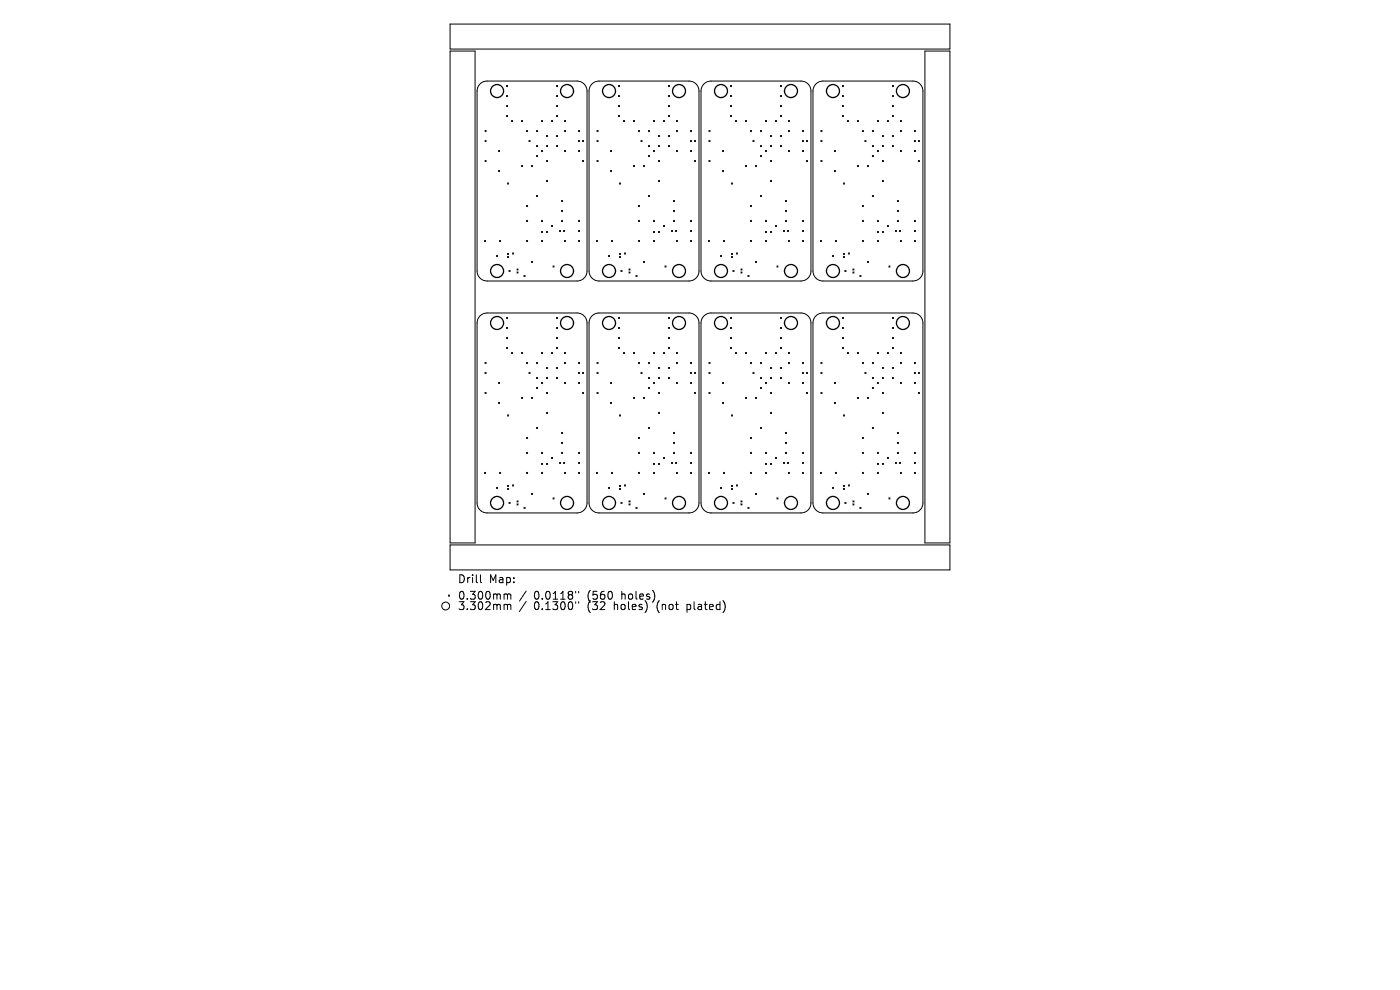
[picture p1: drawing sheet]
<svg xmlns="http://www.w3.org/2000/svg" width="297mm" height="210mm" viewBox="0 0 297 210" stroke-linecap="round" stroke-linejoin="round" font-family="sans-serif">
<defs><g id="words">
<g font-size="2.3">
<text x="97" y="123.9">Drill</text>
<text x="103.7" y="123.9">Map:</text>
<text x="97" y="127.4">0.300mm</text>
<text x="97" y="129.6">3.302mm</text>
<text x="113.3" y="127.4">0.0118&quot;</text>
<text x="113.3" y="129.6">0.1300&quot;</text>
<text x="124.7" y="127.4">(560</text>
<text x="124.7" y="129.6">(32</text>
<text x="130.5" y="129.6">holes)</text>
<text x="132.1" y="127.4">holes)</text>
<text x="139.7" y="129.6">(not</text>
<text x="146.2" y="129.6">plated)</text>
</g>
</g></defs>
<g fill="none" stroke="#000" stroke-width=".21">
<path d="M95.5 10.8h5.3v104.4h-5.3zM95.5 5.1h106v5.3h-106zM101.8 17.9l.6-.5 .8-.2h19.2a2.12 2.12 0 0 1 2.1 2.1v38.2a2.12 2.12 0 0 1-2.1 2.1h-19.1a2.12 2.12 0 0 1-2.1-2.1v-38.2l.2-.8zM107.4 18.1l.3 .3M107.7 18.1l-.3 .3M118 18.1l.3 .3M118.3 18.1l-.3 .3M125.5 17.9l.7-.5 .7-.2h19.3a2.12 2.12 0 0 1 2.1 2.1v38.2a2.12 2.12 0 0 1-2.1 2.1h-19.1a2.12 2.12 0 0 1-2.1-2.1v-38.2l.1-.8zM131.2 18.1l.2 .3M131.4 18.1l-.2 .3M141.8 18.1l.3 .3M142.1 18.1l-.3 .3"/>
<path d="M149.3 17.9l.6-.5 .8-.2h19.2a2.12 2.12 0 0 1 2.1 2.1v38.2a2.12 2.12 0 0 1-2.1 2.1h-19.1a2.12 2.12 0 0 1-2.1-2.1v-38.2l.2-.8zM155 18.1l.2 .3M155.2 18.1l-.2 .3M165.6 18.1l.2 .3M165.8 18.1l-.2 .3M173 17.9l.7-.5 .8-.2h19.2a2.12 2.12 0 0 1 2.1 2.1v38.2a2.12 2.12 0 0 1-2.1 2.1h-19.1a2.12 2.12 0 0 1-2.1-2.1v-38.2l.1-.8zM178.7 18.1l.3 .3M179 18.1l-.3 .3M189.3 18.1l.3 .3M189.6 18.1l-.3 .3M196.2 10.8h5.3v104.4h-5.3zM102.9 27.7l.2 .2"/>
<path d="M102.9 29.8l.2 .2M102.9 34l.2 .3M103.1 27.7l-.2 .2M103.1 29.8l-.2 .2M103.1 34l-.2 .3M105.7 31.9l.3 .3M105.7 36.2l.3 .2M106 31.9l-.3 .3M106 36.2l-.3 .2M107.4 20.3l.3 .2M107.4 22.4l.3 .2M107.4 24.5l.3 .2"/>
<path d="M107.7 38.8l.2 .3M107.7 20.3l-.3 .2M107.7 22.4l-.3 .2M107.7 24.5l-.3 .2M107.9 38.8l-.2 .3M108.5 25.6l.3 .2M108.8 25.6l-.3 .2M110.6 25.6l.3 .2M110.6 35.1l.3 .2M110.9 25.6l-.3 .2M110.9 35.1l-.3 .2M111.7 27.7l.2 .2"/>
<path d="M111.9 27.7l-.2 .2M112.2 29.8l.3 .2M112.5 29.8l-.3 .2M112.7 35.1l.3 .2M113 35.1l-.3 .2M113.8 30.9l.3 .2M113.8 27.7l.3 .2M113.8 33l.3 .2M114.1 27.7l-.3 .2M114.1 30.9l-.3 .2M114.1 33l-.3 .2M114.9 25.6l.2 .2"/>
<path d="M114.9 31.9l.2 .3M115.1 31.9l-.2 .3M115.1 25.6l-.2 .2M115.9 28.7l.3 .3M115.9 30.9l.3 .2M115.9 34l.3 .3M115.9 38.3l.3 .2M116.2 28.7l-.3 .3M116.2 30.9l-.3 .2M116.2 34l-.3 .3M116.2 38.3l-.3 .2M117 25.6l.2 .2"/>
<path d="M117.2 25.6l-.2 .2M118 28.7l.3 .3M118 30.9l.3 .2M118 20.3l.3 .2M118 22.4l.3 .2M118 24.5l.3 .2M118.3 28.7l-.3 .3M118.3 22.4l-.3 .2M118.3 24.5l-.3 .2M118.3 20.3l-.3 .2M118.3 30.9l-.3 .2M119.7 25.6l.3 .2"/>
<path d="M119.7 27.7l.3 .2M119.7 31.9l.3 .3M120 25.6l-.3 .2M120 27.7l-.3 .2M120 31.9l-.3 .3M122.7 27.7l.3 .2M122.7 29.8l.3 .2M122.7 31.9l.3 .3M123 27.7l-.3 .2M123 29.8l-.3 .2M123 31.9l-.3 .3M123.6 29.8l.2 .2"/>
<path d="M123.6 34l.2 .3M123.8 29.8l-.2 .2M123.8 34l-.2 .3M126.6 27.7l.3 .2M126.6 29.8l.3 .2M126.6 34l.3 .3M126.9 27.7l-.3 .2M126.9 29.8l-.3 .2M126.9 34l-.3 .3M129.5 31.9l.3 .3M129.5 36.2l.3 .2M129.8 31.9l-.3 .3"/>
<path d="M129.8 36.2l-.3 .2M131.2 20.3l.2 .2M131.2 22.4l.2 .2M131.2 24.5l.2 .2M131.4 38.8l.3 .3M131.4 20.3l-.2 .2M131.4 22.4l-.2 .2M131.4 24.5l-.2 .2M131.7 38.8l-.3 .3M132.3 25.6l.2 .2M132.5 25.6l-.2 .2M134.4 25.6l.2 .2"/>
<path d="M134.4 35.1l.2 .2M134.6 35.1l-.2 .2M134.6 25.6l-.2 .2M135.4 27.7l.3 .2M135.7 27.7l-.3 .2M136 29.8l.2 .2M136.2 29.8l-.2 .2M136.5 35.1l.3 .2M136.8 35.1l-.3 .2M137.6 30.9l.2 .2M137.6 27.7l.2 .2M137.6 33l.2 .2"/>
<path d="M137.8 30.9l-.2 .2M137.8 27.7l-.2 .2M137.8 33l-.2 .2M138.6 25.6l.3 .2M138.6 31.9l.3 .3M138.9 31.9l-.3 .3M138.9 25.6l-.3 .2M139.7 28.7l.2 .3M139.7 30.9l.2 .2M139.7 38.3l.2 .2M139.7 34l.2 .3M139.9 34l-.2 .3"/>
<path d="M139.9 28.7l-.2 .3M139.9 30.9l-.2 .2M139.9 38.3l-.2 .2M140.7 25.6l.3 .2M141 25.6l-.3 .2M141.8 30.9l.3 .2M141.8 28.7l.3 .3M141.8 20.3l.3 .2M141.8 22.4l.3 .2M141.8 24.5l.3 .2M142.1 20.3l-.3 .2M142.1 28.7l-.3 .3"/>
<path d="M142.1 22.4l-.3 .2M142.1 24.5l-.3 .2M142.1 30.9l-.3 .2M143.5 25.6l.2 .2M143.5 27.7l.2 .2M143.5 31.9l.2 .3M143.7 25.6l-.2 .2M143.7 27.7l-.2 .2M143.7 31.9l-.2 .3M146.5 27.7l.2 .2M146.5 29.8l.2 .2M146.5 31.9l.2 .3"/>
<path d="M146.7 27.7l-.2 .2M146.7 29.8l-.2 .2M146.7 31.9l-.2 .3M147.3 29.8l.3 .2M147.3 34l.3 .3M147.6 29.8l-.3 .2M147.6 34l-.3 .3M150.4 27.7l.2 .2M150.4 29.8l.2 .2M150.4 34l.2 .3M150.6 27.7l-.2 .2M150.6 29.8l-.2 .2"/>
<path d="M150.6 34l-.2 .3M153.3 31.9l.2 .3M153.3 36.2l.2 .2M153.5 31.9l-.2 .3M153.5 36.2l-.2 .2M155 20.3l.2 .2M155 22.4l.2 .2M155 24.5l.2 .2M155.2 38.8l.2 .3M155.2 20.3l-.2 .2M155.2 22.4l-.2 .2M155.2 24.5l-.2 .2"/>
<path d="M155.4 38.8l-.2 .3M156 25.6l.3 .2M156.3 25.6l-.3 .2M158.1 25.6l.3 .2M158.1 35.1l.3 .2M158.4 35.1l-.3 .2M158.4 25.6l-.3 .2M159.2 27.7l.2 .2M159.4 27.7l-.2 .2M159.7 29.8l.3 .2M160 29.8l-.3 .2M160.3 35.1l.2 .2"/>
<path d="M160.5 35.1l-.2 .2M161.3 30.9l.3 .2M161.3 27.7l.3 .2M161.3 33l.3 .2M161.6 30.9l-.3 .2M161.6 27.7l-.3 .2M161.6 33l-.3 .2M162.4 25.6l.2 .2M162.4 31.9l.2 .3M162.6 31.9l-.2 .3M162.6 25.6l-.2 .2M163.4 30.9l.3 .2"/>
<path d="M163.4 38.3l.3 .2M163.4 28.7l.3 .3M163.4 34l.3 .3M163.7 38.3l-.3 .2M163.7 34l-.3 .3M163.7 28.7l-.3 .3M163.7 30.9l-.3 .2M164.5 25.6l.2 .2M164.7 25.6l-.2 .2M165.6 28.7l.2 .3M165.6 30.9l.2 .2M165.6 20.3l.2 .2"/>
<path d="M165.6 22.4l.2 .2M165.6 24.5l.2 .2M165.8 20.3l-.2 .2M165.8 28.7l-.2 .3M165.8 22.4l-.2 .2M165.8 24.5l-.2 .2M165.8 30.9l-.2 .2M167.3 25.6l.2 .2M167.3 27.7l.2 .2M167.3 31.9l.2 .3M167.5 31.9l-.2 .3M167.5 25.6l-.2 .2"/>
<path d="M167.5 27.7l-.2 .2M170.2 27.7l.3 .2M170.2 29.8l.3 .2M170.2 31.9l.3 .3M170.5 27.7l-.3 .2M170.5 29.8l-.3 .2M170.5 31.9l-.3 .3M171.1 29.8l.2 .2M171.1 34l.2 .3M171.3 29.8l-.2 .2M171.3 34l-.2 .3M174.1 27.7l.3 .2"/>
<path d="M174.1 29.8l.3 .2M174.1 34l.3 .3M174.4 27.7l-.3 .2M174.4 29.8l-.3 .2M174.4 34l-.3 .3M177 31.9l.3 .3M177 36.2l.3 .2M177.3 31.9l-.3 .3M177.3 36.2l-.3 .2M178.7 20.3l.3 .2M178.7 22.4l.3 .2M178.7 24.5l.3 .2"/>
<path d="M178.9 38.8l.3 .3M179 20.3l-.3 .2M179 22.4l-.3 .2M179 24.5l-.3 .2M179.2 38.8l-.3 .3M179.8 25.6l.2 .2M180 25.6l-.2 .2M181.9 25.6l.2 .2M181.9 35.1l.2 .2M182.1 35.1l-.2 .2M182.1 25.6l-.2 .2M182.9 27.7l.3 .2"/>
<path d="M183.2 27.7l-.3 .2M183.5 29.8l.2 .2M183.7 29.8l-.2 .2M184 35.1l.3 .2M184.3 35.1l-.3 .2M185.1 30.9l.2 .2M185.1 27.7l.2 .2M185.1 33l.2 .2M185.3 30.9l-.2 .2M185.3 27.7l-.2 .2M185.3 33l-.2 .2M186.1 25.6l.3 .2"/>
<path d="M186.1 31.9l.3 .3M186.4 31.9l-.3 .3M186.4 25.6l-.3 .2M187.2 28.7l.2 .3M187.2 30.9l.2 .2M187.2 38.3l.2 .2M187.2 34l.2 .3M187.4 28.7l-.2 .3M187.4 34l-.2 .3M187.4 30.9l-.2 .2M187.4 38.3l-.2 .2M188.2 25.6l.3 .2"/>
<path d="M188.5 25.6l-.3 .2M189.3 28.7l.3 .3M189.3 20.3l.3 .2M189.3 22.4l.3 .2M189.3 24.5l.3 .2M189.3 30.9l.3 .2M189.6 20.3l-.3 .2M189.6 28.7l-.3 .3M189.6 22.4l-.3 .2M189.6 24.5l-.3 .2M189.6 30.9l-.3 .2M191 25.6l.3 .2"/>
<path d="M191 27.7l.3 .2M191 31.9l.3 .3M191.3 25.6l-.3 .2M191.3 27.7l-.3 .2M191.3 31.9l-.3 .3M194 27.7l.2 .2M194 29.8l.2 .2M194 31.9l.2 .3M194.2 27.7l-.2 .2M194.2 29.8l-.2 .2M194.2 31.9l-.2 .3M194.8 29.8l.3 .2"/>
<path d="M194.8 34l.3 .3M195.1 29.8l-.3 .2M195.1 34l-.3 .3M102.8 51l.2 .3M103 51l-.2 .3M105.3 54.2l.3 .2M105.6 54.2l-.3 .2M106 51l.2 .3M106.2 51l-.2 .3M107.7 53.8l.2 .2M107.7 54.4l.2 .2M107.9 53.8l-.2 .2"/>
<path d="M107.9 54.4l-.2 .2M108 57.4l.2 .2M108.2 57.4l-.2 .2M108.7 53.7l.3 .2M109 53.7l-.3 .2M109.7 57l.2 .3M109.7 57.7l.2 .2M109.9 57l-.2 .3M109.9 57.7l-.2 .2M111.2 58.4l.2 .3M111.4 58.4l-.2 .3M111.7 43.6l.2 .2"/>
<path d="M111.7 46.8l.2 .2M111.7 51l.2 .3M111.9 43.6l-.2 .2M111.9 46.8l-.2 .2M111.9 51l-.2 .3M112.7 55.5l.3 .2M113 55.5l-.3 .2M113.8 41.5l.3 .2M114.1 41.5l-.3 .2M114.9 46.8l.2 .2M114.9 49.1l.2 .2M114.9 51l.2 .3"/>
<path d="M115.1 46.8l-.2 .2M115.1 49.1l-.2 .2M115.1 51l-.2 .3M115.9 49.1l.3 .2M116.2 49.1l-.3 .2M117 47.8l.2 .3M117.2 47.8l-.2 .3M117.3 56.4l.3 .3M117.6 56.4l-.3 .3M118.7 48.9l.2 .2M118.9 48.9l-.2 .2M119.1 46.8l.3 .2"/>
<path d="M119.1 42.5l.3 .3M119.1 44.6l.3 .3M119.4 42.5l-.3 .3M119.4 46.8l-.3 .2M119.4 44.6l-.3 .3M119.5 48.9l.3 .2M119.7 51l.3 .3M119.8 48.9l-.3 .2M120 51l-.3 .3M122.7 46.8l.3 .2M122.7 48.9l.3 .2M122.7 51l.3 .3"/>
<path d="M123 51l-.3 .3M123 46.8l-.3 .2M123 48.9l-.3 .2M126.5 51l.3 .3M126.8 51l-.3 .3M129.1 54.2l.2 .2M129.3 54.2l-.2 .2M129.7 51l.3 .3M130 51l-.3 .3M131.4 53.8l.3 .2M131.4 54.4l.3 .2M131.7 53.8l-.3 .2"/>
<path d="M131.7 54.4l-.3 .2M131.7 57.4l.3 .2M132 57.4l-.3 .2M132.5 53.7l.2 .2M132.7 53.7l-.2 .2M133.4 57l.3 .3M133.4 57.7l.3 .2M133.7 57.7l-.3 .2M133.7 57l-.3 .3M134.9 58.4l.3 .3M135.2 58.4l-.3 .3M135.4 43.6l.3 .2"/>
<path d="M135.4 46.8l.3 .2M135.4 51l.3 .3M135.7 43.6l-.3 .2M135.7 46.8l-.3 .2M135.7 51l-.3 .3M136.5 55.5l.3 .2M136.8 55.5l-.3 .2M137.6 41.5l.2 .2M137.8 41.5l-.2 .2M138.6 46.8l.3 .2M138.6 49.1l.3 .2M138.6 51l.3 .3"/>
<path d="M138.9 46.8l-.3 .2M138.9 51l-.3 .3M138.9 49.1l-.3 .2M139.7 49.1l.2 .2M139.9 49.1l-.2 .2M140.7 47.8l.3 .3M141 47.8l-.3 .3M141.1 56.4l.2 .3M141.3 56.4l-.2 .3M142.4 48.9l.3 .2M142.7 48.9l-.3 .2M142.9 46.8l.2 .2"/>
<path d="M142.9 42.5l.2 .3M142.9 44.6l.2 .3M143.1 42.5l-.2 .3M143.1 46.8l-.2 .2M143.1 44.6l-.2 .3M143.3 48.9l.2 .2M143.5 51l.2 .3M143.5 48.9l-.2 .2M143.7 51l-.2 .3M146.5 46.8l.2 .2M146.5 48.9l.2 .2M146.5 51l.2 .3"/>
<path d="M146.7 51l-.2 .3M146.7 46.8l-.2 .2M146.7 48.9l-.2 .2M150.3 51l.2 .3M150.5 51l-.2 .3M152.8 54.2l.3 .2M153.1 54.2l-.3 .2M153.5 51l.2 .3M153.7 51l-.2 .3M155.2 53.8l.2 .2M155.2 54.4l.2 .2M155.4 53.8l-.2 .2"/>
<path d="M155.4 54.4l-.2 .2M155.5 57.4l.2 .2M155.7 57.4l-.2 .2M156.2 53.7l.3 .2M156.5 53.7l-.3 .2M157.2 57l.2 .3M157.2 57.7l.2 .2M157.4 57l-.2 .3M157.4 57.7l-.2 .2M158.7 58.4l.2 .3M158.9 58.4l-.2 .3M159.2 43.6l.2 .2"/>
<path d="M159.2 46.8l.2 .2M159.2 51l.2 .3M159.4 43.6l-.2 .2M159.4 46.8l-.2 .2M159.4 51l-.2 .3M160.3 55.5l.2 .2M160.5 55.5l-.2 .2M161.3 41.5l.3 .2M161.6 41.5l-.3 .2M162.4 46.8l.2 .2M162.4 49.1l.2 .2M162.4 51l.2 .3"/>
<path d="M162.6 46.8l-.2 .2M162.6 51l-.2 .3M162.6 49.1l-.2 .2M163.4 49.1l.3 .2M163.7 49.1l-.3 .2M164.5 47.8l.2 .3M164.7 47.8l-.2 .3M164.8 56.4l.3 .3M165.1 56.4l-.3 .3M166.2 48.9l.2 .2M166.4 48.9l-.2 .2M166.6 46.8l.3 .2"/>
<path d="M166.6 42.5l.3 .3M166.6 44.6l.3 .3M166.9 44.6l-.3 .3M166.9 42.5l-.3 .3M166.9 46.8l-.3 .2M167 48.9l.3 .2M167.3 51l.2 .3M167.3 48.9l-.3 .2M167.5 51l-.2 .3M170.2 48.9l.3 .2M170.2 46.8l.3 .2M170.2 51l.3 .3"/>
<path d="M170.5 51l-.3 .3M170.5 46.8l-.3 .2M170.5 48.9l-.3 .2M174 51l.3 .3M174.3 51l-.3 .3M176.6 54.2l.2 .2M176.8 54.2l-.2 .2M177.2 51l.3 .3M177.5 51l-.3 .3M178.9 53.8l.3 .2M178.9 54.4l.3 .2M179.2 53.8l-.3 .2"/>
<path d="M179.2 54.4l-.3 .2M179.2 57.4l.3 .2M179.5 57.4l-.3 .2M180 53.7l.2 .2M180.2 53.7l-.2 .2M180.9 57l.3 .3M180.9 57.7l.3 .2M181.2 57l-.3 .3M181.2 57.7l-.3 .2M182.4 58.4l.3 .3M182.7 58.4l-.3 .3M182.9 43.6l.3 .2"/>
<path d="M182.9 46.8l.3 .2M182.9 51l.3 .3M183.2 43.6l-.3 .2M183.2 46.8l-.3 .2M183.2 51l-.3 .3M184 55.5l.3 .2M184.3 55.5l-.3 .2M185.1 41.5l.2 .2M185.3 41.5l-.2 .2M186.1 49.1l.3 .2M186.1 46.8l.3 .2M186.1 51l.3 .3"/>
<path d="M186.4 51l-.3 .3M186.4 46.8l-.3 .2M186.4 49.1l-.3 .2M187.2 49.1l.2 .2M187.4 49.1l-.2 .2M188.2 47.8l.3 .3M188.5 47.8l-.3 .3M188.6 56.4l.2 .3M188.8 56.4l-.2 .3M189.9 48.9l.3 .2M190.2 48.9l-.3 .2M190.4 46.8l.2 .2"/>
<path d="M190.4 42.5l.2 .3M190.4 44.6l.2 .3M190.6 44.6l-.2 .3M190.6 46.8l-.2 .2M190.6 42.5l-.2 .3M190.8 48.9l.2 .2M191 51l.3 .3M191 48.9l-.2 .2M191.3 51l-.3 .3M194 46.8l.2 .2M194 48.9l.2 .2M194 51l.2 .3"/>
<path d="M194.2 51l-.2 .3M194.2 46.8l-.2 .2M194.2 48.9l-.2 .2M101.8 67.1l.6-.5 .8-.2h19.2a2.12 2.12 0 0 1 2.1 2.1v38.2a2.12 2.12 0 0 1-2.1 2.1h-19.1a2.12 2.12 0 0 1-2.1-2.1v-38.2l.2-.8zM102.9 76.9l.2 .2M102.9 79l.2 .2M103.1 76.9l-.2 .2M103.1 79l-.2 .2M107.4 67.3l.3 .3M107.4 69.5l.3 .2M107.4 71.6l.3 .2M107.4 73.7l.3 .2"/>
<path d="M107.7 67.3l-.3 .3M107.7 69.5l-.3 .2M107.7 71.6l-.3 .2M107.7 73.7l-.3 .2M108.5 74.8l.3 .2M108.8 74.8l-.3 .2M110.6 74.8l.3 .2M110.9 74.8l-.3 .2M111.7 76.9l.2 .2M111.9 76.9l-.2 .2M112.2 79l.3 .2M112.5 79l-.3 .2"/>
<path d="M113.8 76.9l.3 .2M114.1 76.9l-.3 .2M114.9 74.8l.2 .2M115.1 74.8l-.2 .2M115.9 77.9l.3 .3M116.2 77.9l-.3 .3M117 74.8l.2 .2M117.2 74.8l-.2 .2M118 77.9l.3 .3M118 67.3l.3 .3M118 69.5l.3 .2M118 71.6l.3 .2"/>
<path d="M118 73.7l.3 .2M118.3 67.3l-.3 .3M118.3 77.9l-.3 .3M118.3 71.6l-.3 .2M118.3 73.7l-.3 .2M118.3 69.5l-.3 .2M119.7 74.8l.3 .2M119.7 76.9l.3 .2M120 74.8l-.3 .2M120 76.9l-.3 .2M122.7 76.9l.3 .2M122.7 79l.3 .2"/>
<path d="M123 76.9l-.3 .2M123 79l-.3 .2M123.6 79l.2 .2M123.8 79l-.2 .2M125.5 67.1l.7-.5 .7-.2h19.3a2.12 2.12 0 0 1 2.1 2.1v38.2a2.12 2.12 0 0 1-2.1 2.1h-19.1a2.12 2.12 0 0 1-2.1-2.1v-38.2l.1-.8zM126.6 76.9l.3 .2M126.6 79l.3 .2M126.9 76.9l-.3 .2M126.9 79l-.3 .2M131.2 67.3l.2 .3M131.2 69.5l.2 .2M131.2 71.6l.2 .2"/>
<path d="M131.2 73.7l.2 .2M131.4 67.3l-.2 .3M131.4 69.5l-.2 .2M131.4 71.6l-.2 .2M131.4 73.7l-.2 .2M132.3 74.8l.2 .2M132.5 74.8l-.2 .2M134.4 74.8l.2 .2M134.6 74.8l-.2 .2M135.4 76.9l.3 .2M135.7 76.9l-.3 .2M136 79l.2 .2"/>
<path d="M136.2 79l-.2 .2M137.6 76.9l.2 .2M137.8 76.9l-.2 .2M138.6 74.8l.3 .2M138.9 74.8l-.3 .2M139.7 77.9l.2 .3M139.9 77.9l-.2 .3M140.7 74.8l.3 .2M141 74.8l-.3 .2M141.8 67.3l.3 .3M141.8 69.5l.3 .2M141.8 71.6l.3 .2"/>
<path d="M141.8 73.7l.3 .2M141.8 77.9l.3 .3M142.1 69.5l-.3 .2M142.1 67.3l-.3 .3M142.1 77.9l-.3 .3M142.1 71.6l-.3 .2M142.1 73.7l-.3 .2M143.5 74.8l.2 .2M143.5 76.9l.2 .2M143.7 74.8l-.2 .2M143.7 76.9l-.2 .2M146.5 76.9l.2 .2"/>
<path d="M146.5 79l.2 .2M146.7 76.9l-.2 .2M146.7 79l-.2 .2M147.3 79l.3 .2M147.6 79l-.3 .2M149.3 67.1l.6-.5 .8-.2h19.2a2.12 2.12 0 0 1 2.1 2.1v38.2a2.12 2.12 0 0 1-2.1 2.1h-19.1a2.12 2.12 0 0 1-2.1-2.1v-38.2l.2-.8zM150.4 76.9l.2 .2M150.4 79l.2 .2M150.6 76.9l-.2 .2M150.6 79l-.2 .2M155 67.3l.2 .3M155 69.5l.2 .2"/>
<path d="M155 71.6l.2 .2M155 73.7l.2 .2M155.2 67.3l-.2 .3M155.2 69.5l-.2 .2M155.2 71.6l-.2 .2M155.2 73.7l-.2 .2M156 74.8l.3 .2M156.3 74.8l-.3 .2M158.1 74.8l.3 .2M158.4 74.8l-.3 .2M159.2 76.9l.2 .2M159.4 76.9l-.2 .2"/>
<path d="M159.7 79l.3 .2M160 79l-.3 .2M161.3 76.9l.3 .2M161.6 76.9l-.3 .2M162.4 74.8l.2 .2M162.6 74.8l-.2 .2M163.4 77.9l.3 .3M163.7 77.9l-.3 .3M164.5 74.8l.2 .2M164.7 74.8l-.2 .2M165.6 77.9l.2 .3M165.6 67.3l.2 .3"/>
<path d="M165.6 69.5l.2 .2M165.6 71.6l.2 .2M165.6 73.7l.2 .2M165.8 69.5l-.2 .2M165.8 77.9l-.2 .3M165.8 71.6l-.2 .2M165.8 73.7l-.2 .2M165.8 67.3l-.2 .3M167.3 74.8l.2 .2M167.3 76.9l.2 .2M167.5 74.8l-.2 .2M167.5 76.9l-.2 .2"/>
<path d="M170.2 76.9l.3 .2M170.2 79l.3 .2M170.5 76.9l-.3 .2M170.5 79l-.3 .2M171.1 79l.2 .2M171.3 79l-.2 .2M173 67.1l.7-.5 .8-.2h19.2a2.12 2.12 0 0 1 2.1 2.1v38.2a2.12 2.12 0 0 1-2.1 2.1h-19.1a2.12 2.12 0 0 1-2.1-2.1v-38.2l.1-.8zM174.1 79l.3 .2M174.1 76.9l.3 .2M174.4 76.9l-.3 .2M174.4 79l-.3 .2M178.7 67.3l.3 .3"/>
<path d="M178.7 69.5l.3 .2M178.7 71.6l.3 .2M178.7 73.7l.3 .2M179 67.3l-.3 .3M179 69.5l-.3 .2M179 71.6l-.3 .2M179 73.7l-.3 .2M179.8 74.8l.2 .2M180 74.8l-.2 .2M181.9 74.8l.2 .2M182.1 74.8l-.2 .2M182.9 76.9l.3 .2"/>
<path d="M183.2 76.9l-.3 .2M183.5 79l.2 .2M183.7 79l-.2 .2M185.1 76.9l.2 .2M185.3 76.9l-.2 .2M186.1 74.8l.3 .2M186.4 74.8l-.3 .2M187.2 77.9l.2 .3M187.4 77.9l-.2 .3M188.2 74.8l.3 .2M188.5 74.8l-.3 .2M189.3 77.9l.3 .3"/>
<path d="M189.3 67.3l.3 .3M189.3 69.5l.3 .2M189.3 71.6l.3 .2M189.3 73.7l.3 .2M189.6 67.3l-.3 .3M189.6 77.9l-.3 .3M189.6 71.6l-.3 .2M189.6 73.7l-.3 .2M189.6 69.5l-.3 .2M191 74.8l.3 .2M191 76.9l.3 .2M191.3 74.8l-.3 .2"/>
<path d="M191.3 76.9l-.3 .2M194 76.9l.2 .2M194 79l.2 .2M194.2 76.9l-.2 .2M194.2 79l-.2 .2M194.8 79l.3 .2M195.1 79l-.3 .2M102.9 83.2l.2 .3M103.1 83.2l-.2 .3M105.7 81.1l.3 .3M105.7 85.4l.3 .2M106 81.1l-.3 .3"/>
<path d="M106 85.4l-.3 .2M107.7 88l.2 .3M107.9 88l-.2 .3M110.6 84.3l.3 .2M110.9 84.3l-.3 .2M111.7 92.8l.2 .2M111.7 96l.2 .2M111.9 92.8l-.2 .2M111.9 96l-.2 .2M112.7 84.3l.3 .2M113 84.3l-.3 .2M113.8 80.1l.3 .2"/>
<path d="M113.8 82.2l.3 .2M113.8 90.7l.3 .2M114.1 90.7l-.3 .2M114.1 80.1l-.3 .2M114.1 82.2l-.3 .2M114.9 96l.2 .2M114.9 81.1l.2 .3M114.9 98.3l.2 .2M115.1 81.1l-.2 .3M115.1 96l-.2 .2M115.1 98.3l-.2 .2M115.9 80.1l.3 .2"/>
<path d="M115.9 87.5l.3 .2M115.9 83.2l.3 .3M115.9 98.3l.3 .2M116.2 80.1l-.3 .2M116.2 83.2l-.3 .3M116.2 87.5l-.3 .2M116.2 98.3l-.3 .2M117 97l.2 .3M117.2 97l-.2 .3M118 80.1l.3 .2M118.3 80.1l-.3 .2M118.7 98.1l.2 .2"/>
<path d="M118.9 98.1l-.2 .2M119.1 96l.3 .2M119.1 91.7l.3 .3M119.1 93.8l.3 .3M119.4 91.7l-.3 .3M119.4 96l-.3 .2M119.4 93.8l-.3 .3M119.5 98.1l.3 .2M119.7 81.1l.3 .3M119.8 98.1l-.3 .2M120 81.1l-.3 .3M122.7 81.1l.3 .3"/>
<path d="M122.7 96l.3 .2M122.7 98.1l.3 .2M123 81.1l-.3 .3M123 96l-.3 .2M123 98.1l-.3 .2M123.6 83.2l.2 .3M123.8 83.2l-.2 .3M126.6 83.2l.3 .3M126.9 83.2l-.3 .3M129.5 81.1l.3 .3M129.5 85.4l.3 .2M129.8 81.1l-.3 .3"/>
<path d="M129.8 85.4l-.3 .2M131.4 88l.3 .3M131.7 88l-.3 .3M134.4 84.3l.2 .2M134.6 84.3l-.2 .2M135.4 92.8l.3 .2M135.4 96l.3 .2M135.7 92.8l-.3 .2M135.7 96l-.3 .2M136.5 84.3l.3 .2M136.8 84.3l-.3 .2M137.6 80.1l.2 .2"/>
<path d="M137.6 82.2l.2 .2M137.6 90.7l.2 .2M137.8 80.1l-.2 .2M137.8 90.7l-.2 .2M137.8 82.2l-.2 .2M138.6 81.1l.3 .3M138.6 96l.3 .2M138.6 98.3l.3 .2M138.9 81.1l-.3 .3M138.9 96l-.3 .2M138.9 98.3l-.3 .2M139.7 80.1l.2 .2"/>
<path d="M139.7 87.5l.2 .2M139.7 83.2l.2 .3M139.7 98.3l.2 .2M139.9 80.1l-.2 .2M139.9 83.2l-.2 .3M139.9 87.5l-.2 .2M139.9 98.3l-.2 .2M140.7 97l.3 .3M141 97l-.3 .3M141.8 80.1l.3 .2M142.1 80.1l-.3 .2M142.4 98.1l.3 .2"/>
<path d="M142.7 98.1l-.3 .2M142.9 96l.2 .2M142.9 91.7l.2 .3M142.9 93.8l.2 .3M143.1 91.7l-.2 .3M143.1 96l-.2 .2M143.1 93.8l-.2 .3M143.3 98.1l.2 .2M143.5 81.1l.2 .3M143.5 98.1l-.2 .2M143.7 81.1l-.2 .3M146.5 98.1l.2 .2"/>
<path d="M146.5 81.1l.2 .3M146.5 96l.2 .2M146.7 81.1l-.2 .3M146.7 96l-.2 .2M146.7 98.1l-.2 .2M147.3 83.2l.3 .3M147.6 83.2l-.3 .3M150.4 83.2l.2 .3M150.6 83.2l-.2 .3M153.3 81.1l.2 .3M153.3 85.4l.2 .2M153.5 81.1l-.2 .3"/>
<path d="M153.5 85.4l-.2 .2M155.2 88l.2 .3M155.4 88l-.2 .3M158.1 84.3l.3 .2M158.4 84.3l-.3 .2M159.2 92.8l.2 .2M159.2 96l.2 .2M159.4 92.8l-.2 .2M159.4 96l-.2 .2M160.3 84.3l.2 .2M160.5 84.3l-.2 .2M161.3 80.1l.3 .2"/>
<path d="M161.3 82.2l.3 .2M161.3 90.7l.3 .2M161.6 90.7l-.3 .2M161.6 80.1l-.3 .2M161.6 82.2l-.3 .2M162.4 81.1l.2 .3M162.4 96l.2 .2M162.4 98.3l.2 .2M162.6 81.1l-.2 .3M162.6 96l-.2 .2M162.6 98.3l-.2 .2M163.4 80.1l.3 .2"/>
<path d="M163.4 87.5l.3 .2M163.4 83.2l.3 .3M163.4 98.3l.3 .2M163.7 83.2l-.3 .3M163.7 80.1l-.3 .2M163.7 87.5l-.3 .2M163.7 98.3l-.3 .2M164.5 97l.2 .3M164.7 97l-.2 .3M165.6 80.1l.2 .2M165.8 80.1l-.2 .2M166.2 98.1l.2 .2"/>
<path d="M166.4 98.1l-.2 .2M166.6 96l.3 .2M166.6 91.7l.3 .3M166.6 93.8l.3 .3M166.9 91.7l-.3 .3M166.9 96l-.3 .2M166.9 93.8l-.3 .3M167 98.1l.3 .2M167.3 81.1l.2 .3M167.3 98.1l-.3 .2M167.5 81.1l-.2 .3M170.2 98.1l.3 .2"/>
<path d="M170.2 81.1l.3 .3M170.2 96l.3 .2M170.5 81.1l-.3 .3M170.5 96l-.3 .2M170.5 98.1l-.3 .2M171.1 83.2l.2 .3M171.3 83.2l-.2 .3M174.1 83.2l.3 .3M174.4 83.2l-.3 .3M177 81.1l.3 .3M177 85.4l.3 .2M177.3 81.1l-.3 .3"/>
<path d="M177.3 85.4l-.3 .2M178.9 88l.3 .3M179.2 88l-.3 .3M181.9 84.3l.2 .2M182.1 84.3l-.2 .2M182.9 92.8l.3 .2M182.9 96l.3 .2M183.2 92.8l-.3 .2M183.2 96l-.3 .2M184 84.3l.3 .2M184.3 84.3l-.3 .2M185.1 80.1l.2 .2"/>
<path d="M185.1 82.2l.2 .2M185.1 90.7l.2 .2M185.3 80.1l-.2 .2M185.3 90.7l-.2 .2M185.3 82.2l-.2 .2M186.1 98.3l.3 .2M186.1 81.1l.3 .3M186.1 96l.3 .2M186.4 81.1l-.3 .3M186.4 96l-.3 .2M186.4 98.3l-.3 .2M187.2 87.5l.2 .2"/>
<path d="M187.2 80.1l.2 .2M187.2 83.2l.2 .3M187.2 98.3l.2 .2M187.4 83.2l-.2 .3M187.4 80.1l-.2 .2M187.4 87.5l-.2 .2M187.4 98.3l-.2 .2M188.2 97l.3 .3M188.5 97l-.3 .3M189.3 80.1l.3 .2M189.6 80.1l-.3 .2M189.9 98.1l.3 .2"/>
<path d="M190.2 98.1l-.3 .2M190.4 96l.2 .2M190.4 91.7l.2 .3M190.4 93.8l.2 .3M190.6 96l-.2 .2M190.6 91.7l-.2 .3M190.6 93.8l-.2 .3M190.8 98.1l.2 .2M191 81.1l.3 .3M191 98.1l-.2 .2M191.3 81.1l-.3 .3M194 96l.2 .2"/>
<path d="M194 98.1l.2 .2M194 81.1l.2 .3M194.2 81.1l-.2 .3M194.2 96l-.2 .2M194.2 98.1l-.2 .2M194.8 83.2l.3 .3M195.1 83.2l-.3 .3M95.5 115.6h106v5.3h-106zM102.8 100.2l.2 .3M103 100.2l-.2 .3M105.3 103.4l.3 .2M105.6 103.4l-.3 .2"/>
<path d="M106 100.2l.2 .3M106.2 100.2l-.2 .3M107.7 103l.2 .2M107.7 103.6l.2 .2M107.9 103l-.2 .2M107.9 103.6l-.2 .2M108 106.6l.2 .2M108.2 106.6l-.2 .2M108.7 102.9l.3 .2M109 102.9l-.3 .2M109.7 106.2l.2 .3M109.7 106.9l.2 .2"/>
<path d="M109.9 106.2l-.2 .3M109.9 106.9l-.2 .2M111.2 107.6l.2 .3M111.4 107.6l-.2 .3M111.7 100.2l.2 .3M111.9 100.2l-.2 .3M112.7 104.7l.3 .2M113 104.7l-.3 .2M114.9 100.2l.2 .3M115.1 100.2l-.2 .3M117.3 105.6l.3 .3M117.6 105.6l-.3 .3"/>
<path d="M119.7 100.2l.3 .3M120 100.2l-.3 .3M122.7 100.2l.3 .3M123 100.2l-.3 .3M126.5 100.2l.3 .3M126.8 100.2l-.3 .3M129.1 103.4l.2 .2M129.3 103.4l-.2 .2M129.7 100.2l.3 .3M130 100.2l-.3 .3M131.4 103l.3 .2M131.4 103.6l.3 .2"/>
<path d="M131.7 103l-.3 .2M131.7 103.6l-.3 .2M131.7 106.6l.3 .2M132 106.6l-.3 .2M132.5 102.9l.2 .2M132.7 102.9l-.2 .2M133.4 106.2l.3 .3M133.4 106.9l.3 .2M133.7 106.2l-.3 .3M133.7 106.9l-.3 .2M134.9 107.6l.3 .3M135.2 107.6l-.3 .3"/>
<path d="M135.4 100.2l.3 .3M135.7 100.2l-.3 .3M136.5 104.7l.3 .2M136.8 104.7l-.3 .2M138.6 100.2l.3 .3M138.9 100.2l-.3 .3M141.1 105.6l.2 .3M141.3 105.6l-.2 .3M143.5 100.2l.2 .3M143.7 100.2l-.2 .3M146.5 100.2l.2 .3M146.7 100.2l-.2 .3"/>
<path d="M150.3 100.2l.2 .3M150.5 100.2l-.2 .3M152.8 103.4l.3 .2M153.1 103.4l-.3 .2M153.5 100.2l.2 .3M153.7 100.2l-.2 .3M155.2 103l.2 .2M155.2 103.6l.2 .2M155.4 103l-.2 .2M155.4 103.6l-.2 .2M155.5 106.6l.2 .2M155.7 106.6l-.2 .2"/>
<path d="M156.2 102.9l.3 .2M156.5 102.9l-.3 .2M157.2 106.2l.2 .3M157.2 106.9l.2 .2M157.4 106.2l-.2 .3M157.4 106.9l-.2 .2M158.7 107.6l.2 .3M158.9 107.6l-.2 .3M159.2 100.2l.2 .3M159.4 100.2l-.2 .3M160.3 104.7l.2 .2M160.5 104.7l-.2 .2"/>
<path d="M162.4 100.2l.2 .3M162.6 100.2l-.2 .3M164.8 105.6l.3 .3M165.1 105.6l-.3 .3M167.3 100.2l.2 .3M167.5 100.2l-.2 .3M170.2 100.2l.3 .3M170.5 100.2l-.3 .3M174 100.2l.3 .3M174.3 100.2l-.3 .3M176.6 103.4l.2 .2M176.8 103.4l-.2 .2"/>
<path d="M177.2 100.2l.3 .3M177.5 100.2l-.3 .3M178.9 103l.3 .2M178.9 103.6l.3 .2M179.2 103l-.3 .2M179.2 103.6l-.3 .2M179.2 106.6l.3 .2M179.5 106.6l-.3 .2M180 102.9l.2 .2M180.2 102.9l-.2 .2M180.9 106.9l.3 .2M180.9 106.2l.3 .3"/>
<path d="M181.2 106.2l-.3 .3M181.2 106.9l-.3 .2M182.4 107.6l.3 .3M182.7 107.6l-.3 .3M182.9 100.2l.3 .3M183.2 100.2l-.3 .3M184 104.7l.3 .2M184.3 104.7l-.3 .2M186.1 100.2l.3 .3M186.4 100.2l-.3 .3M188.6 105.6l.2 .3M188.8 105.6l-.2 .3"/>
<path d="M191 100.2l.3 .3M191.3 100.2l-.3 .3M194 100.2l.2 .3M194.2 100.2l-.2 .3M95.1 126.2l.3 .3M95.4 126.2l-.3 .3M101.9 121.9v1.5l.3 .2M107.2 126h.2l.3 .2M107.2 128.2h.2l.3 .2M107.7 126.2l.2-.2 .4 .1 .1 1M107.7 126.2v.9M107.7 128.4v.9"/>
<path d="M107.7 128.4l.2-.2 .4 .1 .1 1M111.6 125.4l-1.4 2.1M111.6 127.6l-1.4 2.1M122.1 125.4v.4M122.1 127.6v.4M122.8 125.4v.4M122.8 127.6v.4"/>
<circle cx="94.5" cy="128.6" r=".83"/>
</g>
<g fill="none" stroke="#000" stroke-width=".28">
<circle cx="105.5" cy="19.3" r="1.38"/>
<circle cx="120.3" cy="19.3" r="1.38"/>
<circle cx="129.2" cy="19.3" r="1.38"/>
<circle cx="144" cy="19.3" r="1.38"/>
<circle cx="153" cy="19.3" r="1.38"/>
<circle cx="167.8" cy="19.3" r="1.38"/>
<circle cx="176.7" cy="19.3" r="1.38"/>
<circle cx="191.6" cy="19.3" r="1.38"/>
<circle cx="105.5" cy="57.5" r="1.38"/>
<circle cx="120.3" cy="57.5" r="1.38"/>
<circle cx="129.2" cy="57.5" r="1.38"/>
<circle cx="144" cy="57.5" r="1.38"/>
<circle cx="153" cy="57.5" r="1.38"/>
<circle cx="167.8" cy="57.5" r="1.38"/>
<circle cx="176.7" cy="57.5" r="1.38"/>
<circle cx="191.6" cy="57.5" r="1.38"/>
<circle cx="105.5" cy="68.5" r="1.38"/>
<circle cx="120.3" cy="68.5" r="1.38"/>
<circle cx="129.2" cy="68.5" r="1.38"/>
<circle cx="144" cy="68.5" r="1.38"/>
<circle cx="153" cy="68.5" r="1.38"/>
<circle cx="167.8" cy="68.5" r="1.38"/>
<circle cx="176.7" cy="68.5" r="1.38"/>
<circle cx="191.6" cy="68.5" r="1.38"/>
<circle cx="105.5" cy="106.7" r="1.38"/>
<circle cx="120.3" cy="106.7" r="1.38"/>
<circle cx="129.2" cy="106.7" r="1.38"/>
<circle cx="144" cy="106.7" r="1.38"/>
<circle cx="153" cy="106.7" r="1.38"/>
<circle cx="167.8" cy="106.7" r="1.38"/>
<circle cx="176.7" cy="106.7" r="1.38"/>
<circle cx="191.6" cy="106.7" r="1.38"/>
</g>
<use href="#words"/>
</svg>
